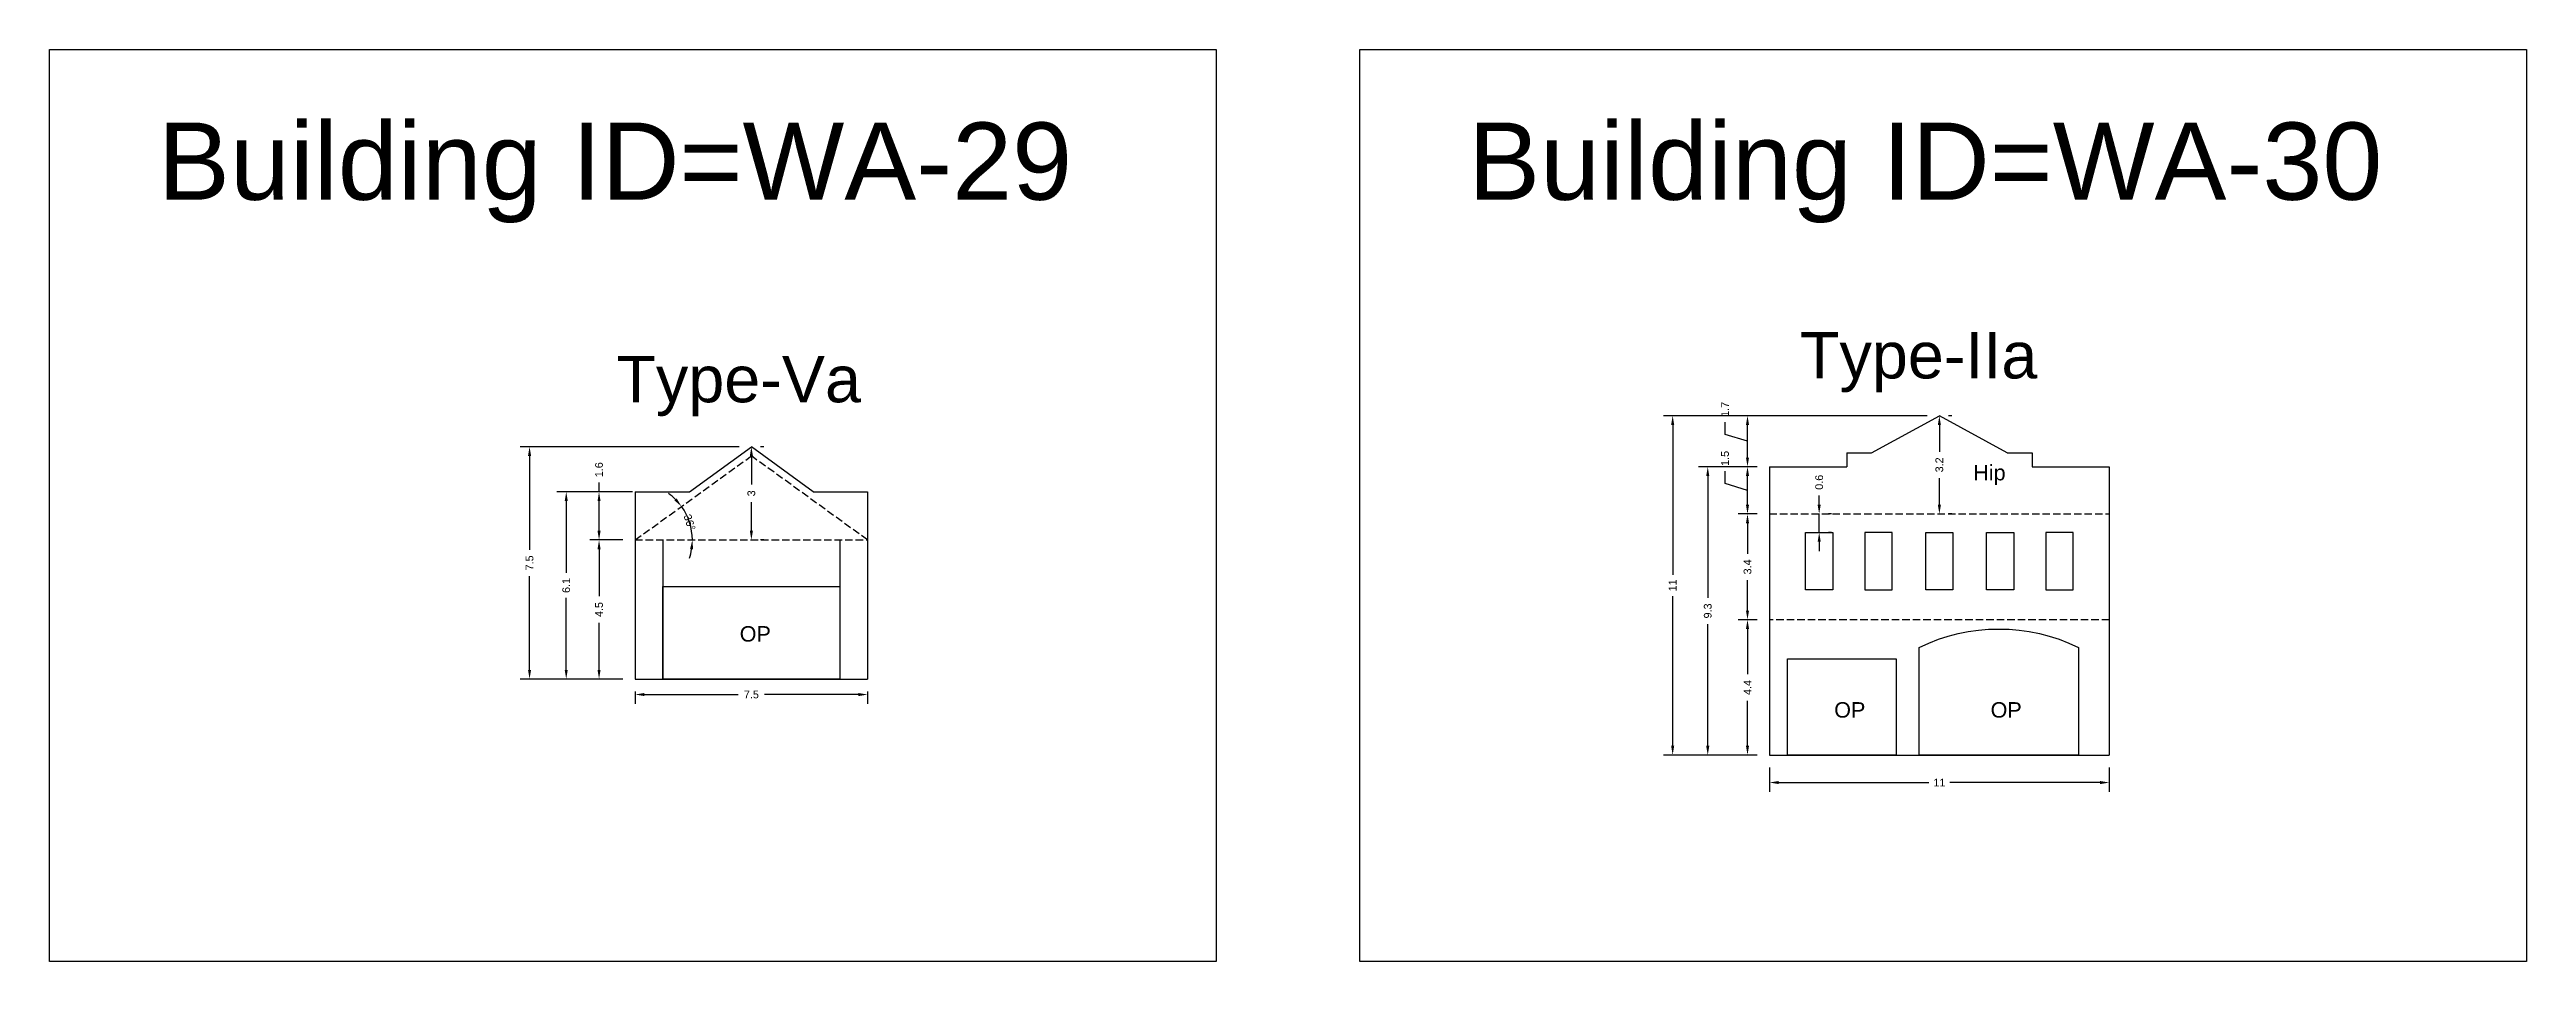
# Model space of a CAD drawing. Header units: metres. Extents: x 3416649 to 3417136, y -6712926 to -6712690.
# Drawn here: x 3417026.3 to 3417106.5, y -6712827.8 to -6712798.3 of the extents above; entities that cross this region are included whole.
import ezdxf

# ---------------------------------------------------------------- set-up
doc = ezdxf.new("R2010")
doc.units = ezdxf.units.M
doc.linetypes.add('ACAD_ISO02W100', pattern=[15, 12, -3])
doc.layers.add('Dotted', color=7, linetype='ACAD_ISO02W100', plot=False)
doc.styles.get("Standard").update_dxf_attribs({"font": 'arial.ttf'})
doc.dimstyles.new('ISO-25', dxfattribs={"dimtxt": 0.25, "dimasz": 0.3, "dimexe": 0.3, "dimexo": 0.4, "dimgap": 0.2, "dimtad": 0, "dimdec": 1, "dimdsep": 46, "dimtxsty": 'Standard', "dimcen": 2.5, "dimadec": 0, "dimazin": 0, "dimtfac": 1, "dimtdec": 1, "dimtmove": 0, "dimatfit": 3, "dimfxl": 1, "dimarcsym": 0})

msp = doc.modelspace()

# ---------------------------------------------------------------- texts
at = {"attachment_point": 1}
for s, heights, insert, char_height in [('Building ID=WA-29', [0.517], (3417029.821, -6712800.695), 2.5), ('Building ID=WA-30', [0.517], (3417072.243, -6712800.695), 2.5), ('Type-IIa ', [0.517], (3417082.986, -6712807.476), 1.5), ('Type-Va', [0.517], (3417044.665, -6712808.248), 1.5), ('Hip', [0], (3417088.596, -6712811.775), 0.5), ('OP', [0], (3417048.657, -6712816.992), 0.5), ('OP', [0], (3417084.094, -6712819.452), 0.5), ('OP', [0], (3417089.158, -6712819.452), 0.5)]:
    msp.add_mtext_dynamic_manual_height_columns(s, width=67.86454, gutter_width=12.5, heights=heights, dxfattribs=dict(at, insert=insert, char_height=char_height))

# ---------------------------------------------------------------- blocks, each defined once
blk = doc.blocks.new('*D230')
at = {"color": 0, "lineweight": -2, "transparency": 16777216}
for p, q in [((3417049.435, -6712811.186), (3417049.335, -6712811.186)), ((3417049.035, -6712811.486), (3417049.035, -6712812.413)), ((3417049.035, -6712813.904), (3417049.035, -6712812.977)), ((3417049.435, -6712814.204), (3417049.335, -6712814.204))]:
    blk.add_line(p, q, dxfattribs=at)
at = {"color": 0, "transparency": 16777216}
for points in [[(3417048.985, -6712811.486), (3417049.085, -6712811.486), (3417049.035, -6712811.186)], [(3417048.985, -6712813.904), (3417049.085, -6712813.904), (3417049.035, -6712814.204)]]:
    blk.add_solid(points, dxfattribs=at)
at = {"layer": 'Defpoints', "color": 0, "transparency": 16777216}
for p in [(3417049.035, -6712811.186), (3417049.035, -6712814.204), (3417049.035, -6712814.204)]:
    blk.add_point(p, dxfattribs=at)
at = {"color": 0, "transparency": 16777216, "insert": (3417049.035, -6712812.695), "char_height": 0.25, "attachment_point": 5, "rotation": 90}
blk.add_mtext('3', dxfattribs=at)
blk = doc.blocks.new('*D231')
at = {"color": 0, "lineweight": -2, "transparency": 16777216}
for p, q in [((3417044.87, -6712814.204), (3417043.803, -6712814.204)), ((3417044.103, -6712814.504), (3417044.103, -6712816.021)), ((3417044.103, -6712818.406), (3417044.103, -6712816.888)), ((3417044.87, -6712818.706), (3417043.803, -6712818.706))]:
    blk.add_line(p, q, dxfattribs=at)
at = {"color": 0, "transparency": 16777216}
for points in [[(3417044.053, -6712814.504), (3417044.153, -6712814.504), (3417044.103, -6712814.204)], [(3417044.053, -6712818.406), (3417044.153, -6712818.406), (3417044.103, -6712818.706)]]:
    blk.add_solid(points, dxfattribs=at)
at = {"layer": 'Defpoints', "color": 0, "transparency": 16777216}
for p in [(3417044.103, -6712814.204), (3417045.27, -6712814.204), (3417045.27, -6712818.706)]:
    blk.add_point(p, dxfattribs=at)
at = {"color": 0, "transparency": 16777216, "insert": (3417044.103, -6712816.455), "char_height": 0.25, "attachment_point": 5, "rotation": 90}
blk.add_mtext('4.5', dxfattribs=at)
blk = doc.blocks.new('*D232')
at = {"color": 0, "lineweight": -2, "transparency": 16777216}
for p, q in [((3417044.87, -6712812.646), (3417043.803, -6712812.646)), ((3417044.103, -6712812.646), (3417044.103, -6712812.346)), ((3417044.103, -6712813.904), (3417044.103, -6712812.946)), ((3417044.87, -6712814.204), (3417043.803, -6712814.204))]:
    blk.add_line(p, q, dxfattribs=at)
at = {"color": 0, "transparency": 16777216}
for points in [[(3417044.053, -6712812.946), (3417044.153, -6712812.946), (3417044.103, -6712812.646)], [(3417044.053, -6712813.904), (3417044.153, -6712813.904), (3417044.103, -6712814.204)]]:
    blk.add_solid(points, dxfattribs=at)
at = {"layer": 'Defpoints', "color": 0, "transparency": 16777216}
for p in [(3417044.103, -6712812.646), (3417045.27, -6712812.646), (3417045.27, -6712814.204)]:
    blk.add_point(p, dxfattribs=at)
at = {"color": 0, "transparency": 16777216, "insert": (3417044.103, -6712811.93), "char_height": 0.25, "attachment_point": 5, "rotation": 90}
blk.add_mtext('1.6', dxfattribs=at)
blk = doc.blocks.new('*D233')
at = {"color": 0, "lineweight": -2, "transparency": 16777216}
for p, q in [((3417045.182, -6712812.646), (3417042.74, -6712812.646)), ((3417043.04, -6712812.946), (3417043.04, -6712815.272)), ((3417043.04, -6712818.406), (3417043.04, -6712816.08)), ((3417044.87, -6712818.706), (3417042.74, -6712818.706))]:
    blk.add_line(p, q, dxfattribs=at)
at = {"color": 0, "transparency": 16777216}
for points in [[(3417042.99, -6712812.946), (3417043.09, -6712812.946), (3417043.04, -6712812.646)], [(3417042.99, -6712818.406), (3417043.09, -6712818.406), (3417043.04, -6712818.706)]]:
    blk.add_solid(points, dxfattribs=at)
at = {"layer": 'Defpoints', "color": 0, "transparency": 16777216}
for p in [(3417043.04, -6712812.646), (3417045.582, -6712812.646), (3417045.27, -6712818.706)]:
    blk.add_point(p, dxfattribs=at)
at = {"color": 0, "transparency": 16777216, "insert": (3417043.04, -6712815.676), "char_height": 0.25, "attachment_point": 5, "rotation": 90}
blk.add_mtext('6.1', dxfattribs=at)
blk = doc.blocks.new('*D234')
at = {"color": 0, "lineweight": -2, "transparency": 16777216}
for p, q in [((3417048.635, -6712811.186), (3417041.553, -6712811.186)), ((3417041.853, -6712811.486), (3417041.853, -6712814.518)), ((3417041.853, -6712818.406), (3417041.853, -6712815.373)), ((3417044.87, -6712818.706), (3417041.553, -6712818.706))]:
    blk.add_line(p, q, dxfattribs=at)
at = {"color": 0, "transparency": 16777216}
for points in [[(3417041.803, -6712811.486), (3417041.903, -6712811.486), (3417041.853, -6712811.186)], [(3417041.803, -6712818.406), (3417041.903, -6712818.406), (3417041.853, -6712818.706)]]:
    blk.add_solid(points, dxfattribs=at)
at = {"layer": 'Defpoints', "color": 0, "transparency": 16777216}
for p in [(3417041.853, -6712811.186), (3417049.035, -6712811.186), (3417045.27, -6712818.706)]:
    blk.add_point(p, dxfattribs=at)
at = {"color": 0, "transparency": 16777216, "insert": (3417041.853, -6712814.946), "char_height": 0.25, "attachment_point": 5, "rotation": 90}
blk.add_mtext('7.5', dxfattribs=at)
blk = doc.blocks.new('*D235')
at = {"color": 0, "lineweight": -2, "transparency": 16777216}
for p, q in [((3417045.27, -6712819.106), (3417045.27, -6712819.505)), ((3417045.57, -6712819.205), (3417048.607, -6712819.205)), ((3417052.5, -6712819.205), (3417049.462, -6712819.205)), ((3417052.8, -6712819.106), (3417052.8, -6712819.505))]:
    blk.add_line(p, q, dxfattribs=at)
at = {"color": 0, "transparency": 16777216}
for points in [[(3417045.57, -6712819.155), (3417045.57, -6712819.255), (3417045.27, -6712819.205)], [(3417052.5, -6712819.155), (3417052.5, -6712819.255), (3417052.8, -6712819.205)]]:
    blk.add_solid(points, dxfattribs=at)
at = {"layer": 'Defpoints', "color": 0, "transparency": 16777216}
for p in [(3417045.27, -6712818.706), (3417052.8, -6712818.706), (3417052.8, -6712819.205)]:
    blk.add_point(p, dxfattribs=at)
at = {"color": 0, "transparency": 16777216, "insert": (3417049.035, -6712819.205), "char_height": 0.25, "attachment_point": 5}
blk.add_mtext('7.5', dxfattribs=at)
blk = doc.blocks.new('*D236')
at = {"color": 0, "lineweight": -2, "transparency": 16777216}
for start, end in [(45.10672, 54.387), (0, 35.82644), (341.43944, 350.71972)]:
    blk.add_arc((3417045.27, -6712814.204), 1.854, start, end, dxfattribs=at)
at = {"color": 0, "transparency": 16777216}
for points in [[(3417046.616, -6712812.858), (3417046.54, -6712812.923), (3417046.773, -6712813.118)], [(3417047.05, -6712814.499), (3417047.149, -6712814.507), (3417047.124, -6712814.204)]]:
    blk.add_solid(points, dxfattribs=at)
at = {"layer": 'Defpoints', "color": 0, "transparency": 16777216}
for p in [(3417049.035, -6712811.486), (3417046.965, -6712813.453), (3417045.27, -6712814.204), (3417045.27, -6712814.204), (3417052.8, -6712814.204)]:
    blk.add_point(p, dxfattribs=at)
at = {"color": 0, "transparency": 16777216, "insert": (3417047.034, -6712813.634), "char_height": 0.25, "attachment_point": 5, "rotation": 287.91322}
blk.add_mtext('36°', dxfattribs=at)
blk = doc.blocks.new('*D237')
at = {"color": 0, "lineweight": -2, "transparency": 16777216}
for p, q in [((3417087.499, -6712810.485), (3417087.499, -6712811.348)), ((3417087.899, -6712810.185), (3417087.799, -6712810.185)), ((3417087.499, -6712813.063), (3417087.499, -6712812.2)), ((3417087.899, -6712813.363), (3417087.799, -6712813.363))]:
    blk.add_line(p, q, dxfattribs=at)
at = {"color": 0, "transparency": 16777216}
for points in [[(3417087.449, -6712810.485), (3417087.549, -6712810.485), (3417087.499, -6712810.185)], [(3417087.449, -6712813.063), (3417087.549, -6712813.063), (3417087.499, -6712813.363)]]:
    blk.add_solid(points, dxfattribs=at)
at = {"layer": 'Defpoints', "color": 0, "transparency": 16777216}
for p in [(3417087.499, -6712810.185), (3417087.499, -6712813.363), (3417087.499, -6712813.363)]:
    blk.add_point(p, dxfattribs=at)
at = {"color": 0, "transparency": 16777216, "insert": (3417087.499, -6712811.774), "char_height": 0.25, "attachment_point": 5, "rotation": 90}
blk.add_mtext('3.2', dxfattribs=at)
blk = doc.blocks.new('*D238')
at = {"color": 0, "lineweight": -2, "transparency": 16777216}
for p, q in [((3417083.608, -6712813.063), (3417083.608, -6712812.763)), ((3417083.608, -6712813.963), (3417083.608, -6712813.363)), ((3417084.008, -6712813.363), (3417083.908, -6712813.363)), ((3417083.608, -6712814.263), (3417083.608, -6712814.563)), ((3417084.008, -6712813.963), (3417083.908, -6712813.963))]:
    blk.add_line(p, q, dxfattribs=at)
at = {"color": 0, "transparency": 16777216}
for points in [[(3417083.558, -6712813.063), (3417083.658, -6712813.063), (3417083.608, -6712813.363)], [(3417083.558, -6712814.263), (3417083.658, -6712814.263), (3417083.608, -6712813.963)]]:
    blk.add_solid(points, dxfattribs=at)
at = {"layer": 'Defpoints', "color": 0, "transparency": 16777216}
for p in [(3417083.608, -6712813.363), (3417083.608, -6712813.363), (3417083.608, -6712813.963)]:
    blk.add_point(p, dxfattribs=at)
at = {"color": 0, "transparency": 16777216, "insert": (3417083.608, -6712812.336), "char_height": 0.25, "attachment_point": 5, "rotation": 90}
blk.add_mtext('0.6', dxfattribs=at)
blk = doc.blocks.new('*D239')
at = {"color": 0, "lineweight": -2, "transparency": 16777216}
for p, q in [((3417081.599, -6712816.786), (3417080.987, -6712816.786)), ((3417081.287, -6712817.086), (3417081.287, -6712818.543)), ((3417081.287, -6712820.865), (3417081.287, -6712819.408)), ((3417081.599, -6712821.165), (3417080.987, -6712821.165))]:
    blk.add_line(p, q, dxfattribs=at)
at = {"color": 0, "transparency": 16777216}
for points in [[(3417081.237, -6712817.086), (3417081.337, -6712817.086), (3417081.287, -6712816.786)], [(3417081.237, -6712820.865), (3417081.337, -6712820.865), (3417081.287, -6712821.165)]]:
    blk.add_solid(points, dxfattribs=at)
at = {"layer": 'Defpoints', "color": 0, "transparency": 16777216}
for p in [(3417081.287, -6712816.786), (3417081.999, -6712816.786), (3417081.999, -6712821.165)]:
    blk.add_point(p, dxfattribs=at)
at = {"color": 0, "transparency": 16777216, "insert": (3417081.287, -6712818.976), "char_height": 0.25, "attachment_point": 5, "rotation": 90}
blk.add_mtext('4.4', dxfattribs=at)
blk = doc.blocks.new('*D240')
at = {"color": 0, "lineweight": -2, "transparency": 16777216}
for p, q in [((3417081.599, -6712813.363), (3417080.987, -6712813.363)), ((3417081.287, -6712813.663), (3417081.287, -6712814.648)), ((3417081.287, -6712816.486), (3417081.287, -6712815.502)), ((3417081.599, -6712816.786), (3417080.987, -6712816.786))]:
    blk.add_line(p, q, dxfattribs=at)
at = {"color": 0, "transparency": 16777216}
for points in [[(3417081.237, -6712813.663), (3417081.337, -6712813.663), (3417081.287, -6712813.363)], [(3417081.237, -6712816.486), (3417081.337, -6712816.486), (3417081.287, -6712816.786)]]:
    blk.add_solid(points, dxfattribs=at)
at = {"layer": 'Defpoints', "color": 0, "transparency": 16777216}
for p in [(3417081.287, -6712813.363), (3417081.999, -6712813.363), (3417081.999, -6712816.786)]:
    blk.add_point(p, dxfattribs=at)
at = {"color": 0, "transparency": 16777216, "insert": (3417081.287, -6712815.075), "char_height": 0.25, "attachment_point": 5, "rotation": 90}
blk.add_mtext('3.4', dxfattribs=at)
blk = doc.blocks.new('*D241')
at = {"color": 0, "lineweight": -2, "transparency": 16777216}
for p, q in [((3417080.56, -6712812.381), (3417080.56, -6712811.981)), ((3417081.599, -6712811.835), (3417080.987, -6712811.835)), ((3417081.287, -6712812.599), (3417080.56, -6712812.381)), ((3417081.287, -6712813.063), (3417081.287, -6712812.135)), ((3417081.599, -6712813.363), (3417080.987, -6712813.363))]:
    blk.add_line(p, q, dxfattribs=at)
at = {"color": 0, "transparency": 16777216}
for points in [[(3417081.237, -6712812.135), (3417081.337, -6712812.135), (3417081.287, -6712811.835)], [(3417081.237, -6712813.063), (3417081.337, -6712813.063), (3417081.287, -6712813.363)]]:
    blk.add_solid(points, dxfattribs=at)
at = {"layer": 'Defpoints', "color": 0, "transparency": 16777216}
for p in [(3417081.287, -6712811.835), (3417081.999, -6712811.835), (3417081.999, -6712813.363)]:
    blk.add_point(p, dxfattribs=at)
at = {"color": 0, "transparency": 16777216, "insert": (3417080.56, -6712811.564), "char_height": 0.25, "attachment_point": 5, "rotation": 90}
blk.add_mtext('1.5', dxfattribs=at)
blk = doc.blocks.new('*D242')
at = {"color": 0, "lineweight": -2, "transparency": 16777216}
for p, q in [((3417080.562, -6712810.792), (3417080.562, -6712810.392)), ((3417087.099, -6712810.185), (3417080.987, -6712810.185)), ((3417081.287, -6712811.535), (3417081.287, -6712810.485)), ((3417081.287, -6712811.01), (3417080.562, -6712810.792)), ((3417081.599, -6712811.835), (3417080.987, -6712811.835))]:
    blk.add_line(p, q, dxfattribs=at)
at = {"color": 0, "transparency": 16777216}
for points in [[(3417081.237, -6712810.485), (3417081.337, -6712810.485), (3417081.287, -6712810.185)], [(3417081.237, -6712811.535), (3417081.337, -6712811.535), (3417081.287, -6712811.835)]]:
    blk.add_solid(points, dxfattribs=at)
at = {"layer": 'Defpoints', "color": 0, "transparency": 16777216}
for p in [(3417081.287, -6712810.185), (3417087.499, -6712810.185), (3417081.999, -6712811.835)]:
    blk.add_point(p, dxfattribs=at)
at = {"color": 0, "transparency": 16777216, "insert": (3417080.562, -6712809.977), "char_height": 0.25, "attachment_point": 5, "rotation": 90}
blk.add_mtext('1.7', dxfattribs=at)
blk = doc.blocks.new('*D243')
at = {"color": 0, "lineweight": -2, "transparency": 16777216}
for p, q in [((3417081.599, -6712811.835), (3417079.7, -6712811.835)), ((3417080, -6712812.135), (3417080, -6712816.073)), ((3417080, -6712820.865), (3417080, -6712816.928)), ((3417081.599, -6712821.165), (3417079.7, -6712821.165))]:
    blk.add_line(p, q, dxfattribs=at)
at = {"color": 0, "transparency": 16777216}
for points in [[(3417079.95, -6712812.135), (3417080.05, -6712812.135), (3417080, -6712811.835)], [(3417079.95, -6712820.865), (3417080.05, -6712820.865), (3417080, -6712821.165)]]:
    blk.add_solid(points, dxfattribs=at)
at = {"layer": 'Defpoints', "color": 0, "transparency": 16777216}
for p in [(3417080, -6712811.835), (3417081.999, -6712811.835), (3417081.999, -6712821.165)]:
    blk.add_point(p, dxfattribs=at)
at = {"color": 0, "transparency": 16777216, "insert": (3417080, -6712816.5), "char_height": 0.25, "attachment_point": 5, "rotation": 90}
blk.add_mtext('9.3', dxfattribs=at)
blk = doc.blocks.new('*D244')
at = {"color": 0, "lineweight": -2, "transparency": 16777216}
for p, q in [((3417087.099, -6712810.185), (3417078.564, -6712810.185)), ((3417078.864, -6712810.485), (3417078.864, -6712815.332)), ((3417078.864, -6712820.865), (3417078.864, -6712816.018)), ((3417081.599, -6712821.165), (3417078.564, -6712821.165))]:
    blk.add_line(p, q, dxfattribs=at)
at = {"color": 0, "transparency": 16777216}
for points in [[(3417078.814, -6712810.485), (3417078.914, -6712810.485), (3417078.864, -6712810.185)], [(3417078.814, -6712820.865), (3417078.914, -6712820.865), (3417078.864, -6712821.165)]]:
    blk.add_solid(points, dxfattribs=at)
at = {"layer": 'Defpoints', "color": 0, "transparency": 16777216}
for p in [(3417078.864, -6712810.185), (3417087.499, -6712810.185), (3417081.999, -6712821.165)]:
    blk.add_point(p, dxfattribs=at)
at = {"color": 0, "transparency": 16777216, "insert": (3417078.864, -6712815.675), "char_height": 0.25, "attachment_point": 5, "rotation": 90}
blk.add_mtext('11', dxfattribs=at)
blk = doc.blocks.new('*D245')
at = {"color": 0, "lineweight": -2, "transparency": 16777216}
for p, q in [((3417081.999, -6712821.565), (3417081.999, -6712822.353)), ((3417092.999, -6712821.565), (3417092.999, -6712822.353)), ((3417082.299, -6712822.053), (3417087.156, -6712822.053)), ((3417092.699, -6712822.053), (3417087.842, -6712822.053))]:
    blk.add_line(p, q, dxfattribs=at)
at = {"color": 0, "transparency": 16777216}
for points in [[(3417082.299, -6712822.003), (3417082.299, -6712822.103), (3417081.999, -6712822.053)], [(3417092.699, -6712822.003), (3417092.699, -6712822.103), (3417092.999, -6712822.053)]]:
    blk.add_solid(points, dxfattribs=at)
at = {"layer": 'Defpoints', "color": 0, "transparency": 16777216}
for p in [(3417081.999, -6712821.165), (3417092.999, -6712821.165), (3417092.999, -6712822.053)]:
    blk.add_point(p, dxfattribs=at)
at = {"color": 0, "transparency": 16777216, "insert": (3417087.499, -6712822.053), "char_height": 0.25, "attachment_point": 5}
blk.add_mtext('11', dxfattribs=at)

# ---------------------------------------------------------------- dimensions: what is measured, and where the dimension line sits
for base, p1, p2, picture, middle in [((3417078.864, -6712810.185), (3417081.999, -6712821.165), (3417087.499, -6712810.185), '*D244', (3417078.864, -6712815.675)), ((3417087.499, -6712813.363), (3417087.499, -6712810.185), (3417087.499, -6712813.363), '*D237', (3417087.499, -6712811.774)), ((3417041.853, -6712811.186), (3417045.27, -6712818.706), (3417049.035, -6712811.186), '*D234', (3417041.853, -6712814.946)), ((3417049.035, -6712814.204), (3417049.035, -6712811.186), (3417049.035, -6712814.204), '*D230', (3417049.035, -6712812.695)), ((3417044.103, -6712812.646), (3417045.27, -6712814.204), (3417045.27, -6712812.646), '*D232', (3417044.103, -6712811.93)), ((3417080, -6712811.835), (3417081.999, -6712821.165), (3417081.999, -6712811.835), '*D243', (3417080, -6712816.5)), ((3417083.608, -6712813.363), (3417083.608, -6712813.963), (3417083.608, -6712813.363), '*D238', (3417083.608, -6712812.336)), ((3417043.04, -6712812.646), (3417045.27, -6712818.706), (3417045.582, -6712812.646), '*D233', (3417043.04, -6712815.676)), ((3417044.103, -6712814.204), (3417045.27, -6712818.706), (3417045.27, -6712814.204), '*D231', (3417044.103, -6712816.455)), ((3417081.287, -6712816.786), (3417081.999, -6712821.165), (3417081.999, -6712816.786), '*D239', (3417081.287, -6712818.976))]:
    dim = msp.add_linear_dim(base=base, p1=p1, p2=p2, angle=90, dimstyle='ISO-25')
    dim.commit()
    dim.dimension.update_dxf_attribs({"geometry": picture, "text_midpoint": middle})
for base, p1, p2, picture, middle in [((3417081.287197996, -6712810.185080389), (3417081.999313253, -6712811.835080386), (3417087.499313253, -6712810.185080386), '*D242', (3417080.561686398, -6712810.192426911)), ((3417081.287, -6712811.835), (3417081.999, -6712813.363), (3417081.999, -6712811.835), '*D241', (3417080.56, -6712811.781)), ((3417081.287, -6712813.363), (3417081.999, -6712816.786), (3417081.999, -6712813.363), '*D240', (3417081.287, -6712815.075))]:
    dim = msp.add_linear_dim(base=base, p1=p1, p2=p2, angle=90, dimstyle='ISO-25', override={"dimtmove": 1})
    dim.commit()
    dim.dimension.update_dxf_attribs({"geometry": picture, "text_midpoint": middle})
dim = msp.add_angular_dim_2l(base=(3417046.965, -6712813.453), line1=((3417045.27, -6712814.204), (3417052.8, -6712814.204)), line2=((3417045.27, -6712814.204), (3417049.035, -6712811.486)), dimstyle='ISO-25')
dim.commit()
dim.dimension.update_dxf_attribs({"geometry": '*D236', "text_midpoint": (3417047.034, -6712813.634), "dimtype": 162})
for base, p1, p2, picture, middle in [((3417052.8, -6712819.205), (3417045.27, -6712818.706), (3417052.8, -6712818.706), '*D235', (3417049.035, -6712819.205)), ((3417092.999, -6712822.053), (3417081.999, -6712821.165), (3417092.999, -6712821.165), '*D245', (3417087.499, -6712822.053))]:
    dim = msp.add_linear_dim(base=base, p1=p1, p2=p2, dimstyle='ISO-25')
    dim.commit()
    dim.dimension.update_dxf_attribs({"geometry": picture, "text_midpoint": middle})

# ---------------------------------------------------------------- linework, layer by layer
for points in [[(3417026.311, -6712798.335), (3417064.086, -6712798.335), (3417064.086, -6712827.842), (3417026.311, -6712827.842)], [(3417068.732, -6712798.335), (3417106.508, -6712798.335), (3417106.508, -6712827.842), (3417068.732, -6712827.842)], [(3417083.167, -6712813.963), (3417084.05, -6712813.963), (3417084.05, -6712815.812), (3417083.167, -6712815.812)], [(3417085.971, -6712813.963), (3417085.089, -6712813.963), (3417085.089, -6712815.812), (3417085.971, -6712815.812)], [(3417087.058, -6712813.963), (3417087.94, -6712813.963), (3417087.94, -6712815.812), (3417087.058, -6712815.812)], [(3417089.028, -6712813.963), (3417089.91, -6712813.963), (3417089.91, -6712815.812), (3417089.028, -6712815.812)], [(3417091.831, -6712813.963), (3417090.949, -6712813.963), (3417090.949, -6712815.812), (3417091.831, -6712815.812)], [(3417046.17, -6712815.704), (3417051.9, -6712815.704), (3417051.9, -6712818.706), (3417046.17, -6712818.706)], [(3417082.586, -6712818.045), (3417086.102, -6712818.045), (3417086.102, -6712821.165), (3417082.586, -6712821.165)]]:
    msp.add_lwpolyline(points, close=True)
for points in [[(3417085.299, -6712811.385), (3417087.499, -6712810.185)], [(3417089.699, -6712811.385), (3417087.499, -6712810.185)], [(3417047.035, -6712812.646), (3417049.035, -6712811.186)], [(3417051.035, -6712812.646), (3417049.035, -6712811.186)], [(3417081.999, -6712811.835), (3417081.999, -6712821.165)], [(3417081.999, -6712811.835), (3417084.499, -6712811.835)], [(3417084.499, -6712811.385), (3417085.299, -6712811.385)], [(3417084.499, -6712811.385), (3417084.499, -6712811.835)], [(3417089.699, -6712811.385), (3417090.499, -6712811.385)], [(3417090.499, -6712811.385), (3417090.499, -6712811.835)], [(3417090.499, -6712811.835), (3417092.999, -6712811.835)], [(3417092.999, -6712811.835), (3417092.999, -6712821.165)], [(3417045.27, -6712812.646), (3417045.27, -6712818.706)], [(3417045.27, -6712812.646), (3417047.035, -6712812.646)], [(3417051.035, -6712812.646), (3417052.8, -6712812.646)], [(3417052.8, -6712812.646), (3417052.8, -6712818.706)], [(3417046.17, -6712814.204), (3417046.17, -6712818.706)], [(3417051.9, -6712814.204), (3417051.9, -6712818.706)], [(3417046.17, -6712815.704), (3417051.9, -6712815.704)], [(3417045.27, -6712818.706), (3417052.8, -6712818.706)], [(3417081.999, -6712821.165), (3417092.999, -6712821.165)]]:
    msp.add_lwpolyline(points)
msp.add_lwpolyline([(3417091.999, -6712817.678), (3417091.999, -6712821.165), (3417086.848, -6712821.165), (3417086.848, -6712817.678, -0.230004)], format="xyb", close=True)
at = {"layer": 'Dotted', "ltscale": 0.02}
msp.add_line((3417092.999, -6712816.786), (3417081.999, -6712816.786), dxfattribs=at)
for points in [[(3417045.27, -6712814.204), (3417049.035, -6712811.486)], [(3417052.8, -6712814.204), (3417049.035, -6712811.486)], [(3417081.999, -6712813.363), (3417092.999, -6712813.363)], [(3417045.27, -6712814.204), (3417052.8, -6712814.204)]]:
    msp.add_lwpolyline(points, dxfattribs=at)

msp.set_redraw_order([(e.dxf.handle, doc.entitydb.next_handle()) for e in msp.query("TEXT MTEXT ATTDEF DIMENSION ARC_DIMENSION")])  # texts and dimensions are drawn at this point

doc.saveas('drawing.dxf')
